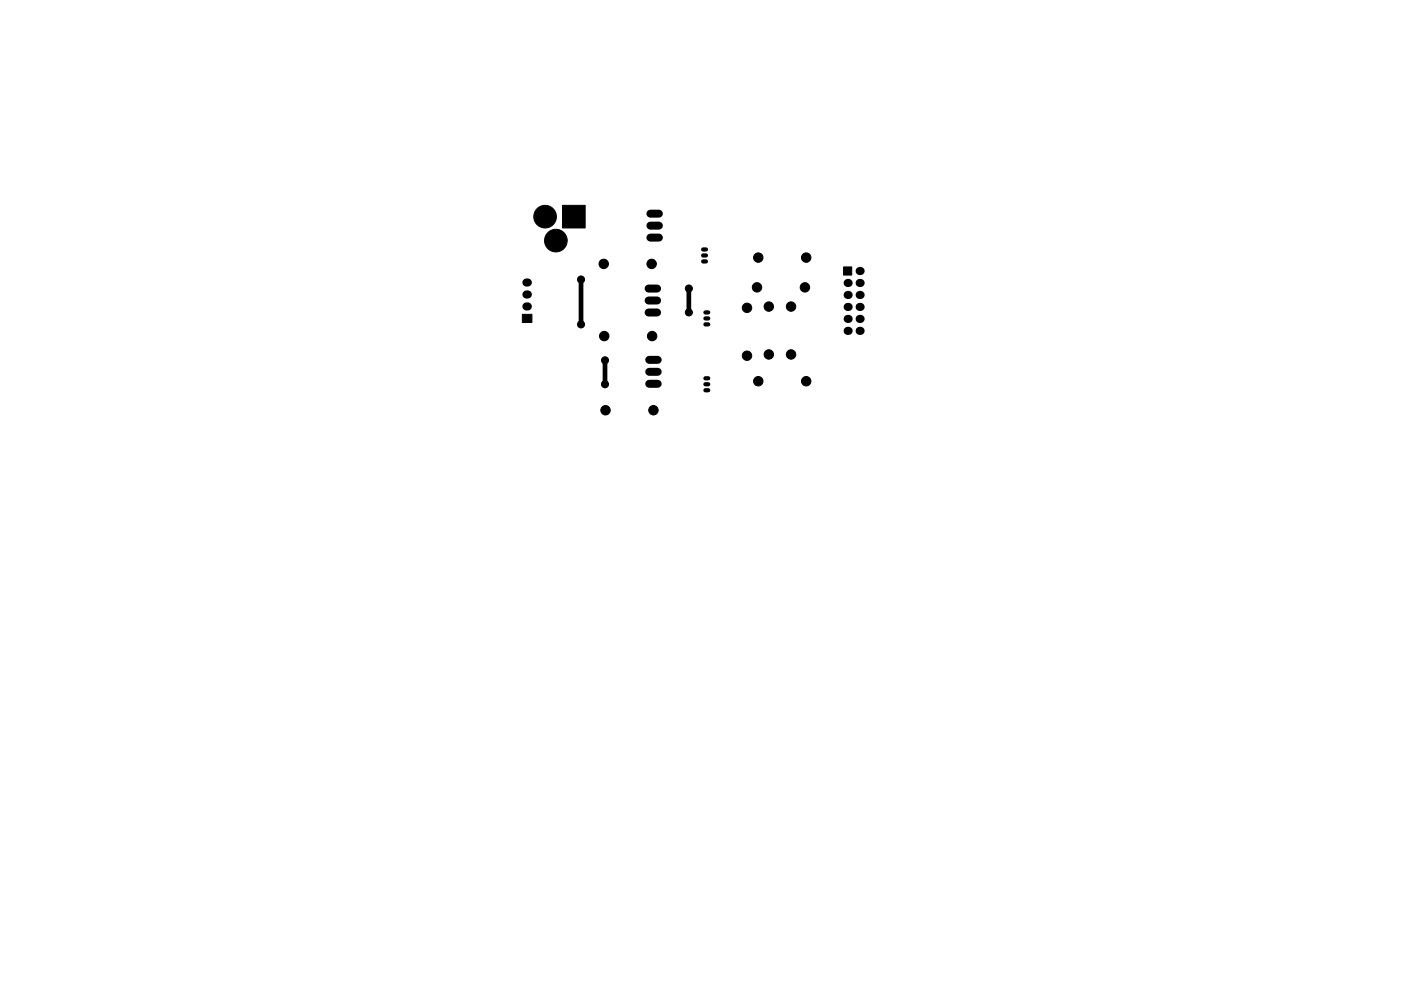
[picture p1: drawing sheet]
<svg xmlns="http://www.w3.org/2000/svg" width="297mm" height="210mm" viewBox="0 0 297 210" stroke-linecap="round" stroke-linejoin="round" font-family="sans-serif">
<g fill="#000" stroke="#000" stroke-width=".21">
<path d="M119.3 43.6h4.8v4.8h-4.8zM178.9 56.6h1.7v1.8h-1.7zM110.7 66.7h2.1v1.7h-2.1z"/>
<circle cx="115.6" cy="46" r="2.4"/>
<circle cx="117.9" cy="51" r="2.4"/>
<circle cx="123.2" cy="59.3" r=".75"/>
<circle cx="128" cy="56" r="1"/>
<circle cx="138.2" cy="56" r="1"/>
<circle cx="160.8" cy="54.7" r="1"/>
<circle cx="170.9" cy="54.7" r="1"/>
<circle cx="123.2" cy="68.8" r=".75"/>
<circle cx="128.1" cy="71.3" r="1"/>
<circle cx="128.3" cy="76.4" r=".75"/>
<circle cx="138.3" cy="71.3" r="1"/>
<circle cx="146" cy="66.3" r=".75"/>
<circle cx="146" cy="61.2" r=".75"/>
<circle cx="158.4" cy="65.3" r="1"/>
<circle cx="158.4" cy="75.5" r="1"/>
<circle cx="160.5" cy="61" r="1"/>
<circle cx="163" cy="75.2" r="1"/>
<circle cx="163" cy="65" r="1"/>
<circle cx="167.7" cy="65" r="1"/>
<circle cx="167.7" cy="75.2" r="1"/>
<circle cx="170.7" cy="61" r="1"/>
<circle cx="128.3" cy="81.5" r=".75"/>
<circle cx="128.4" cy="87" r="1"/>
<circle cx="138.5" cy="87" r="1"/>
<circle cx="160.8" cy="80.9" r="1"/>
<circle cx="170.9" cy="80.9" r="1"/>
</g>
<g fill="#000">
<circle cx="182.3" cy="57.5" r=".86"/>
<circle cx="179.7" cy="60" r=".86"/>
<circle cx="179.7" cy="65.1" r=".86"/>
<circle cx="179.7" cy="67.7" r=".86"/>
<circle cx="179.7" cy="62.6" r=".86"/>
<circle cx="179.7" cy="70.2" r=".86"/>
<circle cx="182.3" cy="62.6" r=".86"/>
<circle cx="182.3" cy="67.7" r=".86"/>
<circle cx="182.3" cy="65.1" r=".86"/>
<circle cx="182.3" cy="60" r=".86"/>
<circle cx="182.3" cy="70.2" r=".86"/>
</g>
<path d="M111.6 59.9h.3M137.9 47.9h1.8M137.9 50.4h1.8M137.9 45.3h1.8M111.6 65h.3M111.6 62.5h.3M137.5 63.8h1.8M137.5 66.3h1.8M137.5 61.2h1.8M137.6 78.9h1.8M137.6 76.3h1.8M137.6 81.4h1.8" fill="none" stroke="#000" stroke-width="1.7"/>
<path d="M149.1 54.2h.6M149.1 52.9h.6M149.1 55.5h.6M149.6 67.6h.6M149.6 66.3h.6M149.6 68.8h.6M149.6 81.5h.6M149.6 80.3h.6M149.6 82.8h.6" fill="none" stroke="#000" stroke-width=".9"/>
<path d="M123.2 59.3v9.5M128.3 76.4v5.1M146 61.2v5.1" fill="none" stroke="#000" stroke-width="1"/>
</svg>
